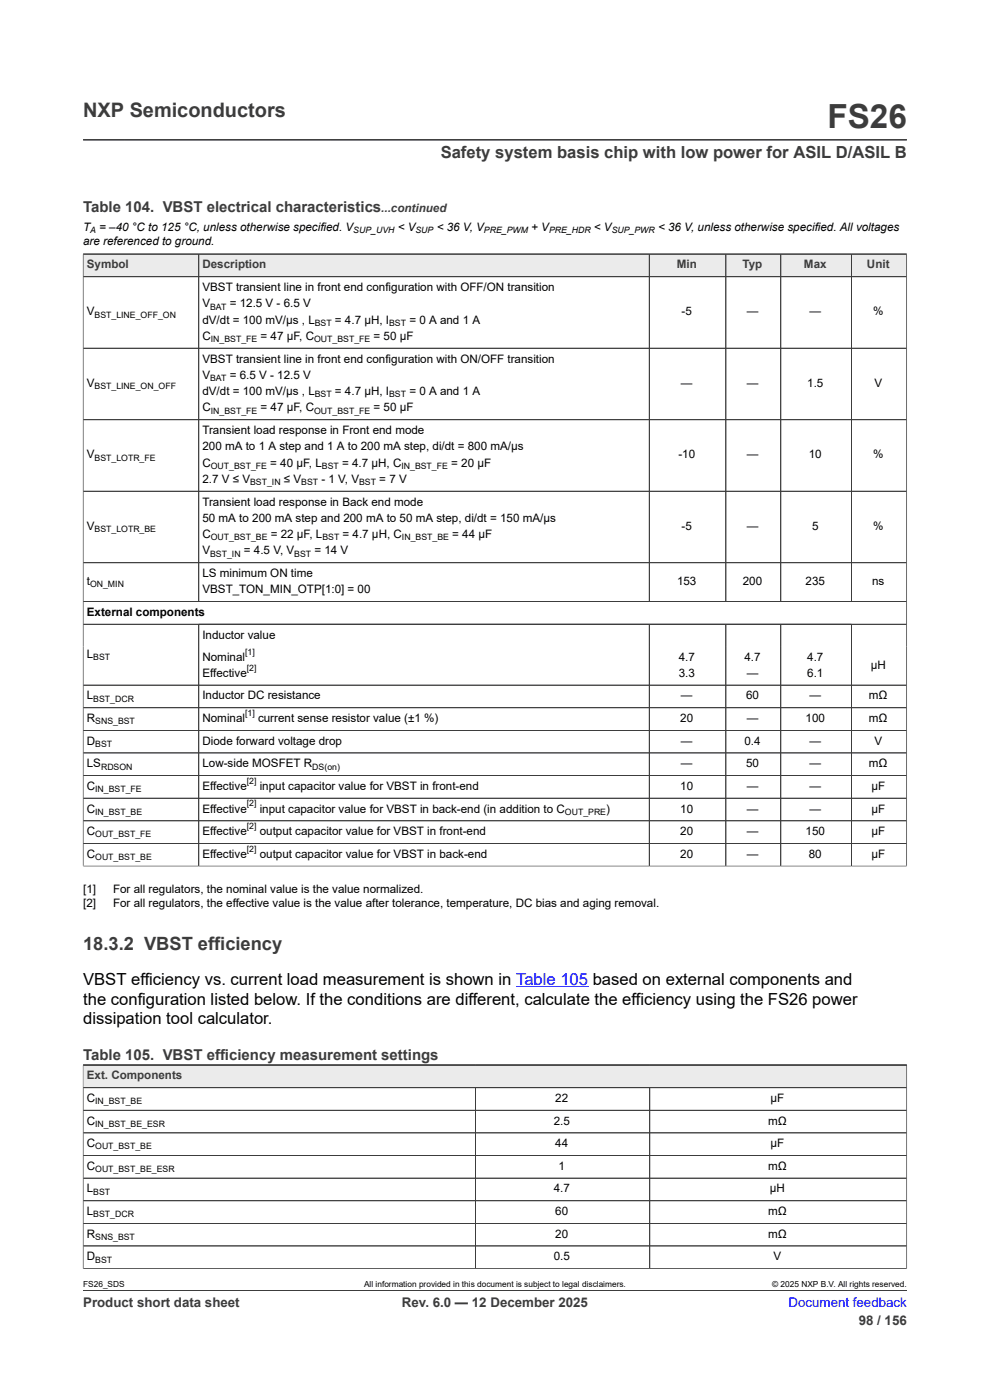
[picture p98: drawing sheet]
<svg xmlns="http://www.w3.org/2000/svg" width="210mm" height="297mm" viewBox="0 0 210 297" stroke-linecap="round" stroke-linejoin="round" font-family="sans-serif">
<defs><g id="words">
<text font-size="7.1" fill="#3c3c3c" x="175.5" y="27.2">FS26</text>
<text font-size="4.2" fill="#3c3c3c" x="17.6" y="24.8">NXP Semiconductors</text>
<text font-size="3.9" fill="#3c3c3c" x="17.6" y="201.5">18.3.2 VBST efficiency</text>
<text font-size="3.5" fill="#3c3c3c" x="93.5" y="33.5">Safety system basis chip with low power for ASIL D/ASIL B</text>
<g font-size="3.5">
<text x="17.6" y="208.9">VBST efficiency vs. current load measurement is shown in Table 105 based on external components and</text>
<text x="17.6" y="213.1">the configuration listed below. If the conditions are different, calculate the efficiency using the FS26 power</text>
<text x="17.6" y="217.3">dissipation tool calculator.</text>
</g>
<g font-size="3.2" fill="#3c3c3c">
<text x="17.6" y="45.1">Table 104. VBST electrical characteristics</text>
<text x="17.6" y="224.8">Table 105. VBST efficiency measurement settings</text>
</g>
<g font-size="2.8" fill="#3c3c3c">
<text x="17.6" y="277.3">Product short data sheet</text>
<text x="85.3" y="277.3">Rev. 6.0 — 12 December 2025</text>
<text x="182.2" y="281">98 / 156</text>
</g>
<text font-size="2.8" fill="#00f" x="167.3" y="277.3">Document feedback</text>
<g font-size="2.5" fill="#3c3c3c">
<text x="80.9" y="45.1">...continued</text>
<text x="18.4" y="56.9">Symbol</text>
<text x="42.9" y="56.9">Description</text>
<text x="143.6" y="56.9">Min</text>
<text x="157.5" y="56.9">Typ</text>
<text x="170.5" y="56.9">Max</text>
<text x="183.9" y="56.9">Unit</text>
<text x="18.4" y="229">Ext. Components</text>
</g>
<g font-size="2.5">
<text x="17.6" y="49">T = –40 °C to 125 °C, unless otherwise specified. V</text>
<text x="17.6" y="51.9">are referenced to ground.</text>
<text x="84.4" y="49">&lt; V</text>
<text x="92.6" y="49">&lt; 36 V, V</text>
<text x="112.7" y="49">+ V</text>
<text x="126" y="49">&lt; V</text>
<text x="139.6" y="49">&lt; 36 V, unless otherwise specified. All voltages</text>
<text x="42.9" y="61.7">VBST transient line in front end configuration with OFF/ON transition</text>
<text x="42.9" y="65.2">V</text>
<text x="48.7" y="65.2">= 12.5 V - 6.5 V</text>
<text x="18.4" y="66.9">V</text>
<text x="42.9" y="68.7">dV/dt = 100 mV/μs , L</text>
<text x="71.1" y="68.7">= 4.7 μH, I</text>
<text x="86.8" y="68.7">= 0 A and 1 A</text>
<text x="144.6" y="66.9">-5</text>
<text x="158.4" y="66.9">—</text>
<text x="171.7" y="66.9">—</text>
<text x="185.2" y="66.9">%</text>
<text x="42.9" y="72.1">C</text>
<text x="42.9" y="76.9">VBST transient line in front end configuration with ON/OFF transition</text>
<text x="55.3" y="72.1">= 47 µF, C</text>
<text x="79.2" y="72.1">= 50 μF</text>
<text x="18.4" y="82.1">V</text>
<text x="42.9" y="80.4">V</text>
<text x="42.9" y="83.8">dV/dt = 100 mV/μs , L</text>
<text x="48.7" y="80.4">= 6.5 V - 12.5 V</text>
<text x="71.1" y="83.8">= 4.7 μH, I</text>
<text x="86.8" y="83.8">= 0 A and 1 A</text>
<text x="144.4" y="82.1">—</text>
<text x="158.4" y="82.1">—</text>
<text x="171.2" y="82.1">1.5</text>
<text x="185.5" y="82.1">V</text>
<text x="42.9" y="87.3">C</text>
<text x="55.3" y="87.3">= 47 µF, C</text>
<text x="79.2" y="87.3">= 50 μF</text>
<text x="42.9" y="92.1">Transient load response in Front end mode</text>
<text x="42.9" y="95.5">200 mA to 1 A step and 1 A to 200 mA step, di/dt = 800 mA/μs</text>
<text x="18.4" y="97.3">V</text>
<text x="42.9" y="99">C</text>
<text x="57.3" y="99">= 40 µF, L</text>
<text x="72.6" y="99">= 4.7 μH, C</text>
<text x="95.7" y="99">= 20 μF</text>
<text x="143.9" y="97.3">-10</text>
<text x="158.4" y="97.3">—</text>
<text x="171.6" y="97.3">10</text>
<text x="185.2" y="97.3">%</text>
<text x="42.9" y="102.5">2.7 V ≤ V</text>
<text x="42.9" y="107.2">Transient load response in Back end mode</text>
<text x="60.2" y="102.5">≤ V</text>
<text x="68.2" y="102.5">- 1 V, V</text>
<text x="80.5" y="102.5">= 7 V</text>
<text x="18.4" y="112.4">V</text>
<text x="42.9" y="110.7">50 mA to 200 mA step and 200 mA to 50 mA step, di/dt = 150 mA/μs</text>
<text x="144.6" y="112.4">-5</text>
<text x="158.4" y="112.4">—</text>
<text x="172.3" y="112.4">5</text>
<text x="185.2" y="112.4">%</text>
<text x="42.9" y="114.2">C</text>
<text x="42.9" y="117.6">V</text>
<text x="51.7" y="117.6">= 4.5 V, V</text>
<text x="57.4" y="114.2">= 22 μF, L</text>
<text x="66.7" y="117.6">= 14 V</text>
<text x="72.7" y="114.2">= 4.7 μH, C</text>
<text x="95.9" y="114.2">= 44 μF</text>
<text x="18.4" y="124.1">t</text>
<text x="42.9" y="122.4">LS minimum ON time</text>
<text x="42.9" y="125.9">VBST_TON_MIN_OTP[1:0] = 00</text>
<text x="143.6" y="124.1">153</text>
<text x="157.6" y="124.1">200</text>
<text x="170.9" y="124.1">235</text>
<text x="185" y="124.1">ns</text>
<text x="18.4" y="130.7">External components</text>
<text x="42.9" y="135.5">Inductor value</text>
<text x="18.4" y="139.5">L</text>
<text x="42.9" y="140.1">Nominal</text>
<text x="42.9" y="143.6">Effective</text>
<text x="144" y="140.1">4.7</text>
<text x="144" y="143.6">3.3</text>
<text x="157.9" y="140.1">4.7</text>
<text x="158.4" y="143.6">—</text>
<text x="171.2" y="140.1">4.7</text>
<text x="171.2" y="143.6">6.1</text>
<text x="184.7" y="141.9">µH</text>
<text x="18.4" y="148.4">L</text>
<text x="42.9" y="148.4">Inductor DC resistance</text>
<text x="144.4" y="148.4">—</text>
<text x="158.2" y="148.4">60</text>
<text x="171.7" y="148.4">—</text>
<text x="184.3" y="148.4">mΩ</text>
<text x="18.4" y="153.2">R</text>
<text x="42.9" y="153.2">Nominal</text>
<text x="54.7" y="153.2">current sense resistor value (±1 %)</text>
<text x="144.3" y="153.2">20</text>
<text x="158.4" y="153.2">—</text>
<text x="170.9" y="153.2">100</text>
<text x="184.3" y="153.2">mΩ</text>
<text x="18.4" y="158">D</text>
<text x="42.9" y="158">Diode forward voltage drop</text>
<text x="144.4" y="158">—</text>
<text x="157.9" y="158">0.4</text>
<text x="171.7" y="158">—</text>
<text x="185.5" y="158">V</text>
<text x="18.4" y="162.8">LS</text>
<text x="18.4" y="167.6">C</text>
<text x="42.9" y="162.8">Low-side MOSFET R</text>
<text x="42.9" y="167.6">Effective</text>
<text x="55.1" y="167.6">input capacitor value for VBST in front-end</text>
<text x="144.3" y="167.6">10</text>
<text x="144.4" y="162.8">—</text>
<text x="158.2" y="162.8">50</text>
<text x="158.4" y="167.6">—</text>
<text x="171.7" y="162.8">—</text>
<text x="171.7" y="167.6">—</text>
<text x="184.3" y="162.8">mΩ</text>
<text x="184.8" y="167.6">µF</text>
<text x="18.4" y="172.4">C</text>
<text x="42.9" y="172.4">Effective</text>
<text x="55.1" y="172.4">input capacitor value for VBST in back-end (in addition to C</text>
<text x="128.6" y="172.4">)</text>
<text x="144.3" y="172.4">10</text>
<text x="158.4" y="172.4">—</text>
<text x="171.7" y="172.4">—</text>
<text x="184.8" y="172.4">µF</text>
<text x="18.4" y="177.2">C</text>
<text x="42.9" y="177.2">Effective</text>
<text x="55.1" y="177.2">output capacitor value for VBST in front-end</text>
<text x="144.3" y="177.2">20</text>
<text x="158.4" y="177.2">—</text>
<text x="170.9" y="177.2">150</text>
<text x="184.8" y="177.2">µF</text>
<text x="18.4" y="182">C</text>
<text x="42.9" y="182">Effective</text>
<text x="55.1" y="182">output capacitor value for VBST in back-end</text>
<text x="144.3" y="182">20</text>
<text x="158.4" y="182">—</text>
<text x="171.6" y="182">80</text>
<text x="184.8" y="182">µF</text>
<text x="17.6" y="189.4">[1]</text>
<text x="24" y="189.4">For all regulators, the nominal value is the value normalized.</text>
<text x="17.6" y="192.3">[2]</text>
<text x="24" y="192.3">For all regulators, the effective value is the value after tolerance, temperature, DC bias and aging removal.</text>
<text x="18.4" y="233.8">C</text>
<text x="117.8" y="233.8">22</text>
<text x="163.4" y="233.8">µF</text>
<text x="18.4" y="238.6">C</text>
<text x="117.4" y="238.6">2.5</text>
<text x="162.9" y="238.6">mΩ</text>
<text x="18.4" y="243.4">C</text>
<text x="117.8" y="243.4">44</text>
<text x="163.4" y="243.4">µF</text>
<text x="18.4" y="248.2">C</text>
<text x="118.5" y="248.2">1</text>
<text x="162.9" y="248.2">mΩ</text>
<text x="18.4" y="253">L</text>
<text x="18.4" y="257.8">L</text>
<text x="117.4" y="253">4.7</text>
<text x="117.8" y="257.8">60</text>
<text x="162.9" y="257.8">mΩ</text>
<text x="163.3" y="253">µH</text>
<text x="18.4" y="262.6">R</text>
<text x="117.8" y="262.6">20</text>
<text x="162.9" y="262.6">mΩ</text>
<text x="18.4" y="267.4">D</text>
<text x="117.4" y="267.4">0.5</text>
<text x="164.1" y="267.4">V</text>
</g>
<g font-size="1.9">
<text x="19.1" y="49.5">A</text>
<text x="74.9" y="49.5">SUP_UVH</text>
<text x="88.1" y="49.5">SUP</text>
<text x="102.7" y="49.5">PRE_PWM</text>
<text x="116.5" y="49.5">PRE_HDR</text>
<text x="129.8" y="49.5">SUP_PWR</text>
<text x="44.6" y="65.7">BAT</text>
<text x="20.1" y="67.4">BST_LINE_OFF_ON</text>
<text x="66.8" y="69.1">BST</text>
<text x="82.6" y="69.1">BST</text>
<text x="44.7" y="72.6">IN_BST_FE</text>
<text x="66.6" y="72.6">OUT_BST_FE</text>
<text x="20.1" y="82.6">BST_LINE_ON_OFF</text>
<text x="44.6" y="80.8">BAT</text>
<text x="44.7" y="87.8">IN_BST_FE</text>
<text x="66.6" y="87.8">OUT_BST_FE</text>
<text x="66.8" y="84.3">BST</text>
<text x="82.6" y="84.3">BST</text>
<text x="20.1" y="97.7">BST_LOTR_FE</text>
<text x="44.7" y="99.5">OUT_BST_FE</text>
<text x="68.3" y="99.5">BST</text>
<text x="85.2" y="99.5">IN_BST_FE</text>
<text x="53.1" y="102.9">BST_IN</text>
<text x="63.9" y="102.9">BST</text>
<text x="76.2" y="102.9">BST</text>
<text x="20.1" y="112.9">BST_LOTR_BE</text>
<text x="44.6" y="118.1">BST_IN</text>
<text x="44.7" y="114.6">OUT_BST_BE</text>
<text x="62.4" y="118.1">BST</text>
<text x="68.4" y="114.6">BST</text>
<text x="85.3" y="114.6">IN_BST_BE</text>
<text x="19.1" y="124.6">ON_MIN</text>
<text x="19.8" y="140">BST</text>
<text x="52" y="138.8">[1]</text>
<text x="52.4" y="142.3">[2]</text>
<text x="19.8" y="148.9">BST_DCR</text>
<text x="20.2" y="153.7">SNS_BST</text>
<text x="52" y="151.9">[1]</text>
<text x="20.2" y="158.5">BST</text>
<text x="21.4" y="163.3">RDSON</text>
<text x="52.4" y="166.3">[2]</text>
<text x="66.2" y="163.3">DS(on)</text>
<text x="20.2" y="168.1">IN_BST_FE</text>
<text x="20.2" y="172.9">IN_BST_BE</text>
<text x="52.4" y="171.1">[2]</text>
<text x="119.8" y="172.9">OUT_PRE</text>
<text x="20.2" y="177.6">OUT_BST_FE</text>
<text x="52.4" y="175.9">[2]</text>
<text x="20.2" y="182.4">OUT_BST_BE</text>
<text x="52.4" y="180.7">[2]</text>
<text x="20.2" y="234.3">IN_BST_BE</text>
<text x="20.2" y="239.1">IN_BST_BE_ESR</text>
<text x="20.2" y="243.9">OUT_BST_BE</text>
<text x="20.2" y="248.7">OUT_BST_BE_ESR</text>
<text x="19.8" y="253.5">BST</text>
<text x="19.8" y="258.3">BST_DCR</text>
<text x="20.2" y="263">SNS_BST</text>
<text x="20.2" y="267.8">BST</text>
</g>
<g font-size="1.8">
<text x="17.6" y="273.1">FS26_SDS</text>
<text x="77.2" y="273.1">All information provided in this document is subject to legal disclaimers.</text>
<text x="163.8" y="273.1">© 2025 NXP B.V. All rights reserved.</text>
</g>
</g></defs>
<path d="M17.6 29.7h174.8M17.6 53.9h174.7" fill="none" stroke="#3c3c3c" stroke-width=".21"/>
<path d="M17.7 54h24.4v4.6h-24.4z" fill="#ebebeb"/>
<path d="M17.6 53.9h24.6v4.8h-24.6z" fill="none" stroke="#3c3c3c" stroke-width=".21"/>
<path d="M42.2 54h95.5v4.6h-95.5z" fill="#ebebeb"/>
<path d="M42.2 53.9h95.5v4.8h-95.5z" fill="none" stroke="#3c3c3c" stroke-width=".21"/>
<path d="M137.8 54h16.1v4.6h-16.1z" fill="#ebebeb"/>
<path d="M137.7 53.9h16.3v4.8h-16.3z" fill="none" stroke="#3c3c3c" stroke-width=".21"/>
<path d="M154 54h11.6v4.6h-11.6z" fill="#ebebeb"/>
<path d="M154 53.9h11.6v4.8h-11.6z" fill="none" stroke="#3c3c3c" stroke-width=".21"/>
<path d="M165.7 54h14.8v4.6h-14.8z" fill="#ebebeb"/>
<path d="M165.6 53.9h15v4.8h-15z" fill="none" stroke="#3c3c3c" stroke-width=".21"/>
<path d="M180.7 54h11.6v4.6h-11.6z" fill="#ebebeb"/>
<g fill="none" stroke="#3c3c3c" stroke-width=".21">
<path d="M17.6 54v129.8M17.6 53.9h174.7v129.9M42.2 54v73.6M137.7 54v73.6M154 54v73.6M165.6 54v73.6M180.6 53.9v73.7M192.3 58.7h-174.7M17.6 73.9h174.7M17.6 89h174.7M17.6 104.2h174.7M17.6 119.4h174.7"/>
<path d="M17.6 127.6h174.7M17.6 132.4h174.7M42.2 132.4v51.3M137.7 132.4v51.3M154 132.4v51.3M165.6 132.4v51.3M180.6 132.4v51.3M17.6 145.3h174.7M192.3 150.1h-174.7M192.3 154.9h-174.7M192.3 159.7h-174.7M17.6 169.3h174.7"/>
<path d="M192.3 164.5h-174.7M192.3 174.1h-174.7M192.3 178.9h-174.7M17.6 183.7h174.8M17.6 225.9h174.7v4.8h-174.7z"/>
</g>
<path d="M109.5 209.2h15.3" fill="none" stroke="#00f" stroke-width=".21"/>
<path d="M17.7 226h174.6v4.7h-174.6z" fill="#ebebeb"/>
<g fill="none" stroke="#3c3c3c" stroke-width=".21">
<path d="M17.6 230.7h174.7M17.6 235.5h174.7M17.6 226v43.2M17.6 225.9h174.7M100.9 230.7v38.4M137.8 230.7v38.4M192.3 226v43.2M17.6 240.3h174.7M17.6 245.1h174.7M17.6 249.9h174.7M17.6 254.7h174.7M17.6 259.5h174.7"/>
<path d="M17.6 269.1h174.8M17.6 264.3h174.7M17.6 273.8h174.8"/>
</g>
<use href="#words"/>
</svg>
